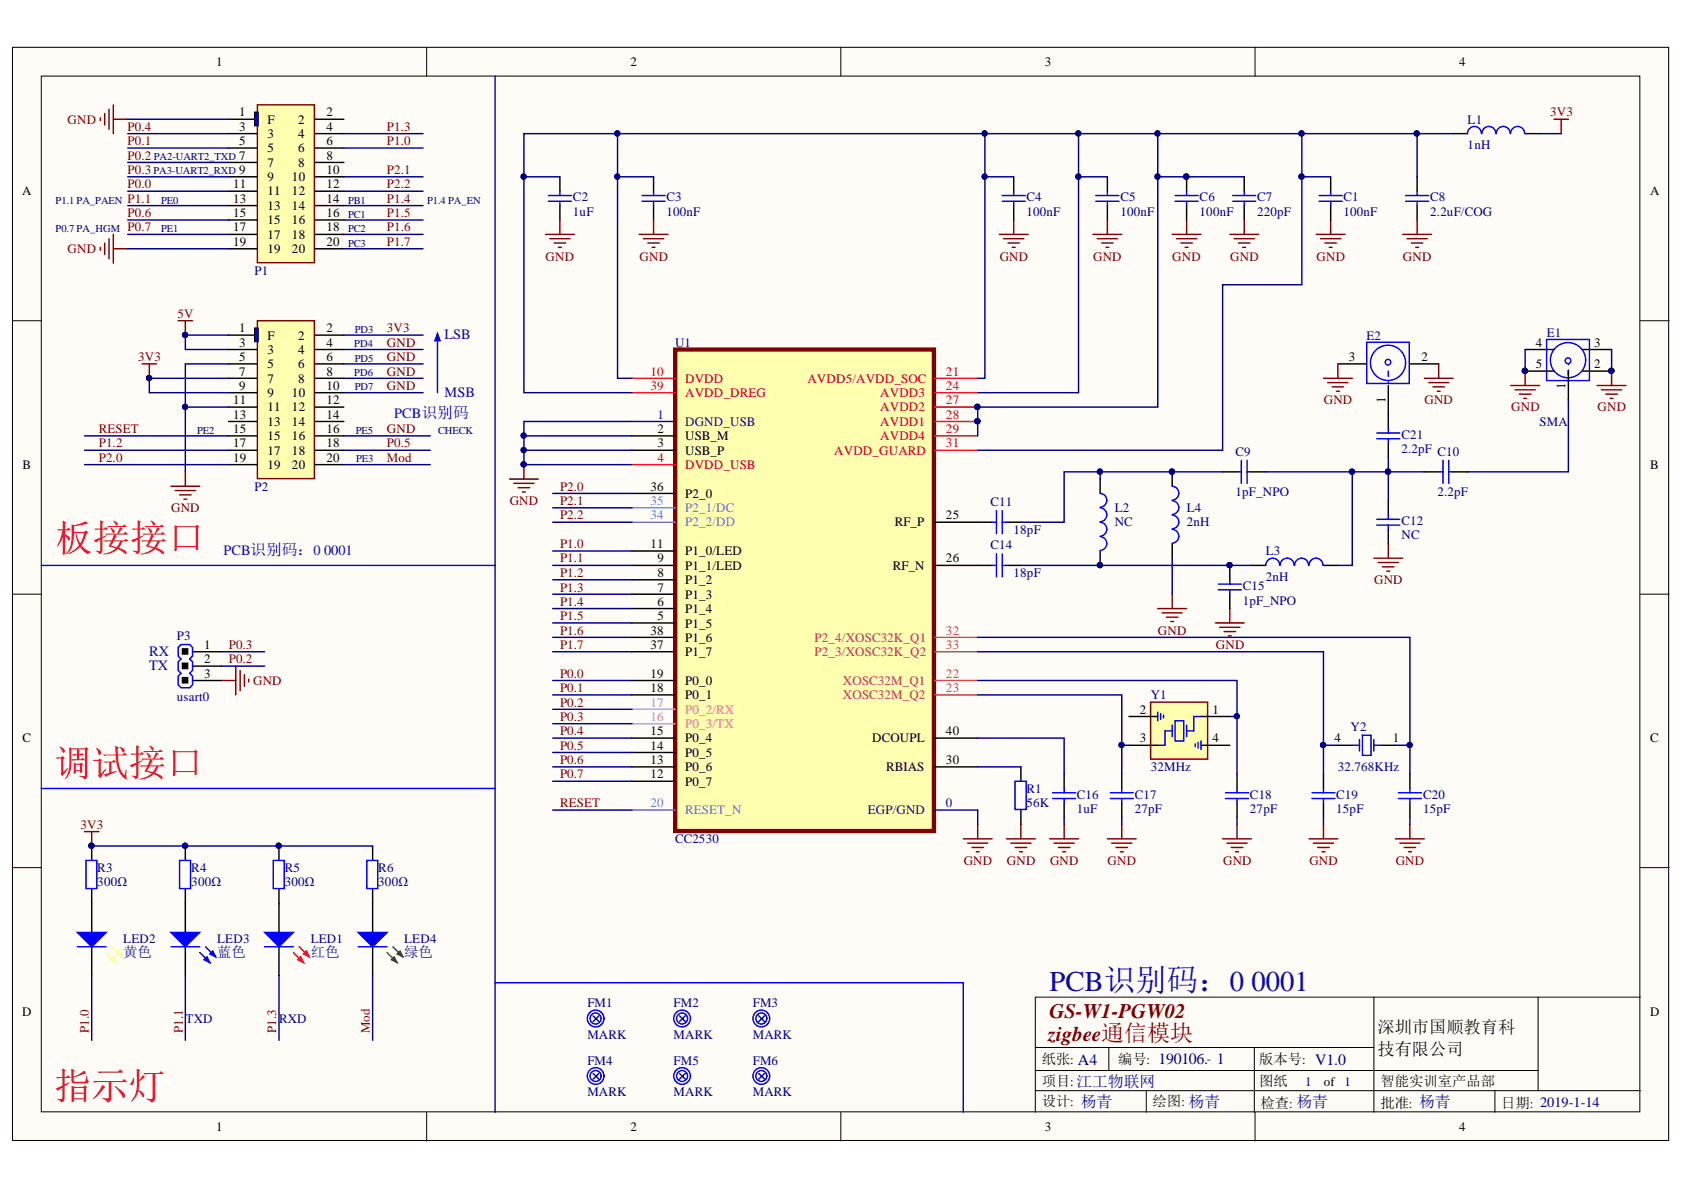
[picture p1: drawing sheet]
<svg xmlns="http://www.w3.org/2000/svg" width="297mm" height="210mm" viewBox="0 0 297 210" stroke-linecap="round" stroke-linejoin="round" font-family="sans-serif">
<defs><g id="words">
<g font-size="6.6" fill="#f00">
<text x="9.8" y="97.2">板接接口</text>
<text x="9.6" y="136.8">调试接口</text>
<text x="9.6" y="193.9">指示灯</text>
</g>
<text font-size="5.1" fill="#0000bf" x="185.1" y="174.8">PCB识别码：0 0001</text>
<g font-size="3.6" fill="#800000">
<text x="185.1" y="179.6">GS-W1-PGW02</text>
<text x="184.9" y="183.7">zigbee通信模块</text>
</g>
<g font-size="3">
<text x="243" y="182.3">深圳市国顺教育科</text>
<text x="243" y="186.1">技有限公司</text>
</g>
<g font-size="2.5" fill="#0000bf">
<text x="78.4" y="59.8">LSB</text>
<text x="78.4" y="70">MSB</text>
<text x="69.5" y="73.8">PCB识别码</text>
<text x="39.4" y="97.9">PCB识别码：0 0001</text>
<text x="26.3" y="118.2">TX</text>
<text x="26.3" y="115.7">RX</text>
</g>
<g font-size="2.5" fill="#000080">
<text x="21.7" y="168.8">黄色</text>
<text x="38.3" y="168.8">蓝色</text>
<text x="54.8" y="168.8">红色</text>
<text x="71.3" y="168.8">绿色</text>
</g>
<g font-size="2.5">
<text x="183.8" y="187.7">纸张: A4</text>
<text x="183.8" y="191.6">项目:江工物联网</text>
<text x="197.2" y="187.7">编号: 190106.- 1</text>
<text x="222.1" y="187.7">版本号: V1.0</text>
<text x="222.1" y="191.6">图纸</text>
<text x="243.5" y="191.6">智能实训室产品部</text>
<text x="183.8" y="195.1">设计: 杨青</text>
<text x="203.3" y="195.1">绘图: 杨青</text>
<text x="222.3" y="195.4">检查: 杨青</text>
<text x="243.5" y="195.4">批准: 杨青</text>
<text x="264.8" y="195.4">日期: 2019-1-14</text>
</g>
<g font-size="2.3">
<text x="38.1" y="11.7">1</text>
<text x="111.2" y="11.7">2</text>
<text x="184.3" y="11.7">3</text>
<text x="257.4" y="11.7">4</text>
<text x="42.2" y="20.5">1</text>
<text x="42.2" y="23.1">3</text>
<text x="47.2" y="21.8">F</text>
<text x="52.6" y="21.8">2</text>
<text x="57.6" y="20.5">2</text>
<text x="57.6" y="23.1">4</text>
<text x="42.2" y="25.6">5</text>
<text x="42.2" y="28.1">7</text>
<text x="47.2" y="24.3">3</text>
<text x="47.2" y="26.9">5</text>
<text x="47.2" y="29.4">7</text>
<text x="52.6" y="24.3">4</text>
<text x="52.6" y="26.9">6</text>
<text x="52.6" y="29.4">8</text>
<text x="57.6" y="25.6">6</text>
<text x="57.6" y="28.1">8</text>
<text x="3.9" y="34.5">A</text>
<text x="41.1" y="33.2">11</text>
<text x="41.1" y="35.7">13</text>
<text x="42.2" y="30.7">9</text>
<text x="47.2" y="31.9">9</text>
<text x="47.2" y="34.5">11</text>
<text x="51.5" y="31.9">10</text>
<text x="51.5" y="34.5">12</text>
<text x="57.6" y="30.7">10</text>
<text x="57.6" y="33.2">12</text>
<text x="57.6" y="35.7">14</text>
<text x="291.1" y="34.5">A</text>
<text x="41.1" y="38.3">15</text>
<text x="41.1" y="40.8">17</text>
<text x="47.2" y="37">13</text>
<text x="47.2" y="39.5">15</text>
<text x="51.5" y="37">14</text>
<text x="51.5" y="39.5">16</text>
<text x="57.6" y="38.3">16</text>
<text x="57.6" y="40.8">18</text>
<text x="41.1" y="43.4">19</text>
<text x="47.2" y="42.1">17</text>
<text x="47.2" y="44.7">19</text>
<text x="51.5" y="42.1">18</text>
<text x="51.5" y="44.7">20</text>
<text x="57.6" y="43.4">20</text>
<text x="42.2" y="58.6">1</text>
<text x="47.2" y="59.9">F</text>
<text x="52.6" y="59.9">2</text>
<text x="57.6" y="58.6">2</text>
<text x="42.2" y="61.2">3</text>
<text x="42.2" y="63.7">5</text>
<text x="47.2" y="62.4">3</text>
<text x="47.2" y="65">5</text>
<text x="52.6" y="62.4">4</text>
<text x="52.6" y="65">6</text>
<text x="57.6" y="61.2">4</text>
<text x="57.6" y="63.7">6</text>
<text x="237.9" y="63.7">3</text>
<text x="250.8" y="63.7">2</text>
<text x="270.9" y="61.2">4</text>
<text x="270.9" y="65">5</text>
<text x="281.2" y="65">2</text>
<text x="281.2" y="61.2">3</text>
<text x="41.1" y="71.3">11</text>
<text x="42.2" y="66.2">7</text>
<text x="42.2" y="68.8">9</text>
<text x="47.2" y="67.5">7</text>
<text x="47.2" y="70">9</text>
<text x="51.5" y="70">10</text>
<text x="52.6" y="67.5">8</text>
<text x="57.6" y="66.2">8</text>
<text x="57.6" y="68.8">10</text>
<text x="57.6" y="71.3">12</text>
<text x="244.4" y="71.1" transform="rotate(-90 244.4 71.1)">1</text>
<text x="276.1" y="68.6" transform="rotate(-90 276.1 68.6)">1</text>
<text x="41.1" y="73.8">13</text>
<text x="41.1" y="76.4">15</text>
<text x="47.2" y="72.6">11</text>
<text x="47.2" y="75.1">13</text>
<text x="47.2" y="77.6">15</text>
<text x="51.5" y="72.6">12</text>
<text x="51.5" y="75.1">14</text>
<text x="51.5" y="77.6">16</text>
<text x="57.6" y="73.8">14</text>
<text x="57.6" y="76.4">16</text>
<text x="115.9" y="76.4">2</text>
<text x="120.9" y="77.6">USB_M</text>
<text x="4" y="82.7">B</text>
<text x="41.1" y="78.9">17</text>
<text x="41.1" y="81.5">19</text>
<text x="47.2" y="80.2">17</text>
<text x="47.2" y="82.7">19</text>
<text x="51.5" y="80.2">18</text>
<text x="51.5" y="82.7">20</text>
<text x="57.6" y="78.9">18</text>
<text x="57.6" y="81.5">20</text>
<text x="115.9" y="78.9">3</text>
<text x="120.9" y="80.2">USB_P</text>
<text x="291.1" y="82.7">B</text>
<text x="114.8" y="86.5">36</text>
<text x="120.9" y="87.8">P2_0</text>
<text x="157.8" y="92.9">RF_P</text>
<text x="166.9" y="91.6">25</text>
<text x="114.8" y="96.7">11</text>
<text x="115.9" y="99.2">9</text>
<text x="115.9" y="101.7">8</text>
<text x="120.9" y="97.9">P1_0/LED</text>
<text x="120.9" y="100.5">P1_1/LED</text>
<text x="157.5" y="100.5">RF_N</text>
<text x="166.9" y="99.2">26</text>
<text x="115.9" y="104.4">7</text>
<text x="115.9" y="106.9">6</text>
<text x="120.9" y="103">P1_2</text>
<text x="120.9" y="105.6">P1_3</text>
<text x="114.8" y="112">38</text>
<text x="115.9" y="109.4">5</text>
<text x="120.9" y="108.2">P1_4</text>
<text x="120.9" y="110.7">P1_5</text>
<text x="120.9" y="113.2">P1_6</text>
<text x="36" y="114.5">1</text>
<text x="36" y="117">2</text>
<text x="36" y="119.6">3</text>
<text x="114.8" y="114.5">37</text>
<text x="114.8" y="119.6">19</text>
<text x="120.9" y="115.8">P1_7</text>
<text x="114.8" y="122.1">18</text>
<text x="120.9" y="120.8">P0_0</text>
<text x="120.9" y="123.4">P0_1</text>
<text x="201" y="125.9">2</text>
<text x="213.9" y="125.9">1</text>
<text x="4" y="131">C</text>
<text x="114.8" y="129.7">15</text>
<text x="120.9" y="131">P0_4</text>
<text x="153.8" y="131">DCOUPL</text>
<text x="166.9" y="129.7">40</text>
<text x="201" y="131">3</text>
<text x="213.9" y="131">4</text>
<text x="235.4" y="131">4</text>
<text x="245.7" y="131">1</text>
<text x="291.1" y="131">C</text>
<text x="114.8" y="132.2">14</text>
<text x="114.8" y="134.8">13</text>
<text x="114.8" y="137.3">12</text>
<text x="120.9" y="133.5">P0_5</text>
<text x="120.9" y="136">P0_6</text>
<text x="156.3" y="136">RBIAS</text>
<text x="166.9" y="134.8">30</text>
<text x="120.9" y="138.6">P0_7</text>
<text x="3.9" y="179.2">D</text>
<text x="291.1" y="179.2">D</text>
<text x="233.5" y="191.6">of 1</text>
<text x="38.1" y="199.5">1</text>
<text x="111.2" y="199.5">2</text>
<text x="184.3" y="199.5">3</text>
<text x="257.4" y="199.5">4</text>
</g>
<g font-size="2.3" fill="#800000">
<text x="11.9" y="21.8">GND</text>
<text x="22.5" y="23.1">P0.4</text>
<text x="68.2" y="23.1">P1.3</text>
<text x="273.4" y="20.5">3V3</text>
<text x="22.5" y="25.6">P0.1</text>
<text x="22.5" y="28.1">P0.2</text>
<text x="68.2" y="25.6">P1.0</text>
<text x="22.5" y="30.7">P0.3</text>
<text x="22.5" y="33.2">P0.0</text>
<text x="22.5" y="35.7">P1.1</text>
<text x="68.2" y="30.7">P2.1</text>
<text x="68.2" y="33.2">P2.2</text>
<text x="68.2" y="35.7">P1.4</text>
<text x="22.5" y="38.3">P0.6</text>
<text x="22.5" y="40.8">P0.7</text>
<text x="68.2" y="38.3">P1.5</text>
<text x="68.2" y="40.8">P1.6</text>
<text x="11.9" y="44.7">GND</text>
<text x="68.2" y="43.4">P1.7</text>
<text x="96.2" y="46">GND</text>
<text x="112.8" y="46">GND</text>
<text x="176.3" y="46">GND</text>
<text x="192.8" y="46">GND</text>
<text x="206.8" y="46">GND</text>
<text x="217" y="46">GND</text>
<text x="232.2" y="46">GND</text>
<text x="247.5" y="46">GND</text>
<text x="31.3" y="56.1">5V</text>
<text x="68.2" y="58.6">3V3</text>
<text x="24.4" y="63.7">3V3</text>
<text x="68.2" y="61.2">GND</text>
<text x="68.2" y="63.7">GND</text>
<text x="68.2" y="66.2">GND</text>
<text x="68.2" y="68.8">GND</text>
<text x="233.5" y="71.3">GND</text>
<text x="251.3" y="71.3">GND</text>
<text x="17.4" y="76.4">RESET</text>
<text x="68.2" y="76.4">GND</text>
<text x="266.6" y="72.6">GND</text>
<text x="281.8" y="72.6">GND</text>
<text x="17.4" y="78.9">P1.2</text>
<text x="17.4" y="81.5">P2.0</text>
<text x="68.2" y="78.9">P0.5</text>
<text x="68.2" y="81.5">Mod</text>
<text x="89.9" y="89.1">GND</text>
<text x="98.8" y="86.5">P2.0</text>
<text x="98.8" y="89.1">P2.1</text>
<text x="30.2" y="90.3">GND</text>
<text x="98.8" y="91.6">P2.2</text>
<text x="98.8" y="96.7">P1.0</text>
<text x="98.8" y="99.2">P1.1</text>
<text x="98.8" y="101.7">P1.2</text>
<text x="98.8" y="104.4">P1.3</text>
<text x="98.8" y="106.9">P1.4</text>
<text x="242.4" y="103">GND</text>
<text x="98.8" y="109.4">P1.5</text>
<text x="98.8" y="112">P1.6</text>
<text x="204.2" y="112">GND</text>
<text x="40.3" y="117">P0.2</text>
<text x="40.3" y="114.5">P0.3</text>
<text x="98.8" y="114.5">P1.7</text>
<text x="98.8" y="119.6">P0.0</text>
<text x="214.5" y="114.5">GND</text>
<text x="44.7" y="120.8">GND</text>
<text x="98.8" y="122.1">P0.1</text>
<text x="98.8" y="124.6">P0.2</text>
<text x="98.8" y="127.2">P0.3</text>
<text x="98.8" y="129.7">P0.4</text>
<text x="98.8" y="132.2">P0.5</text>
<text x="98.8" y="134.8">P0.6</text>
<text x="98.8" y="137.3">P0.7</text>
<text x="98.8" y="142.4">RESET</text>
<text x="14.2" y="146.2">3V3</text>
<text x="170" y="152.5">GND</text>
<text x="177.6" y="152.5">GND</text>
<text x="185.2" y="152.5">GND</text>
<text x="195.4" y="152.5">GND</text>
<text x="215.7" y="152.5">GND</text>
<text x="231" y="152.5">GND</text>
<text x="246.2" y="152.5">GND</text>
<text x="15.6" y="182.3" transform="rotate(-90 15.6 182.3)">P1.0</text>
<text x="32.2" y="182.3" transform="rotate(-90 32.2 182.3)">P1.1</text>
<text x="48.7" y="182.3" transform="rotate(-90 48.7 182.3)">P1.3</text>
<text x="65.2" y="182.3" transform="rotate(-90 65.2 182.3)">Mod</text>
</g>
<g font-size="2.3" fill="#000080">
<text x="258.9" y="21.8">L1</text>
<text x="258.9" y="26.4">1nH</text>
<text x="101.1" y="35.5">C2</text>
<text x="117.6" y="35.5">C3</text>
<text x="181.1" y="35.5">C4</text>
<text x="197.6" y="35.5">C5</text>
<text x="211.6" y="35.5">C6</text>
<text x="221.7" y="35.5">C7</text>
<text x="237" y="35.5">C1</text>
<text x="252.3" y="35.5">C8</text>
<text x="101.1" y="38">1uF</text>
<text x="117.6" y="38">100nF</text>
<text x="181.1" y="38">100nF</text>
<text x="197.6" y="38">100nF</text>
<text x="211.6" y="38">100nF</text>
<text x="221.7" y="38">220pF</text>
<text x="237" y="38">100nF</text>
<text x="252.3" y="38">2.2uF/COG</text>
<text x="44.9" y="48.5">P1</text>
<text x="241" y="59.9">E2</text>
<text x="272.8" y="59.4">E1</text>
<text x="119.1" y="61.2">U1</text>
<text x="247.2" y="77.4">C21</text>
<text x="271.6" y="75.1">SMA</text>
<text x="217.9" y="80.4">C9</text>
<text x="247.2" y="79.9">2.2pF C10</text>
<text x="44.9" y="86.5">P2</text>
<text x="174.7" y="89.3">C11</text>
<text x="217.9" y="87.5">1pF_NPO</text>
<text x="253.5" y="87.5">2.2pF</text>
<text x="178.8" y="94.1">18pF</text>
<text x="196.6" y="90.3">L2</text>
<text x="196.6" y="92.9">NC</text>
<text x="209.3" y="90.3">L4</text>
<text x="209.3" y="92.9">2nH</text>
<text x="247.2" y="92.6">C12</text>
<text x="247.2" y="95.1">NC</text>
<text x="174.7" y="96.9">C14</text>
<text x="178.8" y="101.7">18pF</text>
<text x="223.3" y="97.9">L3</text>
<text x="219.2" y="104.1">C15</text>
<text x="219.2" y="106.6">1pF_NPO</text>
<text x="223.3" y="102.5">2nH</text>
<text x="31.2" y="113">P3</text>
<text x="31.2" y="123.6">usart0</text>
<text x="203" y="123.4">Y1</text>
<text x="238.2" y="128.9">Y2</text>
<text x="203" y="136">32MHz</text>
<text x="236" y="136">32.768KHz</text>
<text x="181.1" y="139.8">R1</text>
<text x="181.1" y="142.4">56K</text>
<text x="189.9" y="140.9">C16</text>
<text x="189.9" y="143.4">1uF</text>
<text x="200.2" y="140.9">C17</text>
<text x="200.2" y="143.4">27pF</text>
<text x="220.5" y="140.9">C18</text>
<text x="220.5" y="143.4">27pF</text>
<text x="235.7" y="140.9">C19</text>
<text x="235.7" y="143.4">15pF</text>
<text x="251" y="140.9">C20</text>
<text x="251" y="143.4">15pF</text>
<text x="119.1" y="148.7">CC2530</text>
<text x="17.2" y="153.8">R3</text>
<text x="33.7" y="153.8">R4</text>
<text x="50.2" y="153.8">R5</text>
<text x="66.7" y="153.8">R6</text>
<text x="17.2" y="156.3">300Ω</text>
<text x="33.7" y="156.3">300Ω</text>
<text x="50.2" y="156.3">300Ω</text>
<text x="66.7" y="156.3">300Ω</text>
<text x="21.7" y="166.3">LED2</text>
<text x="38.3" y="166.3">LED3</text>
<text x="54.8" y="166.3">LED1</text>
<text x="71.3" y="166.3">LED4</text>
<text x="103.6" y="177.7">FM1</text>
<text x="118.8" y="177.7">FM2</text>
<text x="132.8" y="177.7">FM3</text>
<text x="32.7" y="180.5">TXD</text>
<text x="49.2" y="180.5">RXD</text>
<text x="103.6" y="183.3">MARK</text>
<text x="118.8" y="183.3">MARK</text>
<text x="132.8" y="183.3">MARK</text>
<text x="103.6" y="187.8">FM4</text>
<text x="118.8" y="187.8">FM5</text>
<text x="132.8" y="187.8">FM6</text>
<text x="230.2" y="191.6">1</text>
<text x="103.6" y="193.4">MARK</text>
<text x="118.8" y="193.4">MARK</text>
<text x="132.8" y="193.4">MARK</text>
</g>
<g font-size="2.3" fill="#f00">
<text x="114.8" y="66.2">10</text>
<text x="114.8" y="68.8">39</text>
<text x="120.9" y="67.5">DVDD</text>
<text x="120.9" y="70">AVDD_DREG</text>
<text x="142.4" y="67.5">AVDD5/AVDD_SOC</text>
<text x="155.3" y="70">AVDD3</text>
<text x="166.9" y="66.2">21</text>
<text x="166.9" y="68.8">24</text>
<text x="166.9" y="71.3">27</text>
<text x="155.3" y="72.6">AVDD2</text>
<text x="155.3" y="75.1">AVDD1</text>
<text x="155.3" y="77.6">AVDD4</text>
<text x="166.9" y="73.8">28</text>
<text x="166.9" y="76.4">29</text>
<text x="115.9" y="81.5">4</text>
<text x="120.9" y="82.7">DVDD_USB</text>
<text x="147.2" y="80.2">AVDD_GUARD</text>
<text x="166.9" y="78.9">31</text>
</g>
<g font-size="2.3" fill="#11037f">
<text x="115.9" y="73.8">1</text>
<text x="120.9" y="75.1">DGND_USB</text>
<text x="153.1" y="143.6">EGP/GND</text>
<text x="166.9" y="142.4">0</text>
</g>
<g font-size="2.3" fill="#4a86e8">
<text x="114.8" y="89.1">35</text>
<text x="114.8" y="91.6">34</text>
<text x="120.9" y="90.3">P2_1/DC</text>
<text x="120.9" y="92.9">P2_2/DD</text>
<text x="114.8" y="142.4">20</text>
<text x="120.9" y="143.6">RESET_N</text>
</g>
<g font-size="2.3" fill="#c5008e">
<text x="143.7" y="113.2">P2_4/XOSC32K_Q1</text>
<text x="166.9" y="112">32</text>
<text x="143.7" y="115.8">P2_3/XOSC32K_Q2</text>
<text x="166.9" y="114.5">33</text>
<text x="166.9" y="119.6">22</text>
<text x="148.7" y="120.8">XOSC32M_Q1</text>
<text x="148.7" y="123.4">XOSC32M_Q2</text>
<text x="166.9" y="122.1">23</text>
</g>
<g font-size="2.3" fill="#f0f">
<text x="114.8" y="124.6">17</text>
<text x="120.9" y="125.9">P0_2/RX</text>
<text x="114.8" y="127.2">16</text>
<text x="120.9" y="128.4">P0_3/TX</text>
</g>
<g font-size="1.9" fill="#000080">
<text x="27.1" y="28.2">PA2-UART2_TXD</text>
<text x="9.8" y="35.9">P1.1 PA_PAEN</text>
<text x="27.1" y="30.8">PA3-UART2_RXD</text>
<text x="28.4" y="35.9">PE0</text>
<text x="61.4" y="35.9">PB1</text>
<text x="75.4" y="35.9">P1.4 PA_EN</text>
<text x="9.8" y="41">P0.7 PA_HGM</text>
<text x="28.4" y="41">PE1</text>
<text x="61.4" y="38.4">PC1</text>
<text x="61.4" y="41">PC2</text>
<text x="61.4" y="43.5">PC3</text>
<text x="62.6" y="58.7">PD3</text>
<text x="62.5" y="61.3">PD4</text>
<text x="62.6" y="63.8">PD5</text>
<text x="62.5" y="66.3">PD6</text>
<text x="62.6" y="68.9">PD7</text>
<text x="34.8" y="76.5">PE2</text>
<text x="62.8" y="76.5">PE5</text>
<text x="77.3" y="76.5">CHECK</text>
<text x="62.8" y="81.5">PE3</text>
</g>
</g></defs>
<g fill="#fffcf8" stroke="#000" stroke-width=".18">
<path d="M2.2 8.3h292.1v192.9h-292.1z"/>
<path d="M7.3 13.4h281.9v182.7h-281.9z"/>
</g>
<g fill="none" stroke="#000" stroke-width=".18">
<path d="M75.3 8.3v5.1M148.3 8.3v5.1M221.4 8.3v5.1M2.2 56.6h5.1M289.3 56.6h5.1M2.2 104.8h5.1M289.3 104.8h5.1M2.2 153h5.1M289.3 153h5.1M242.3 175.9v20.3M271.3 175.9v16.5M289.3 175.9h-106.7v20.3"/>
<path d="M75.3 196.2v5.1M148.3 196.2v5.1M182.6 184.8h59.7M182.6 192.4h106.7M182.6 188.8h88.7M195.6 184.8v4M202.2 192.4v3.8M221.2 184.8v11.4M221.4 196.2v5.1M263.7 192.4v3.8"/>
</g>
<path d="M119.1 61.7h45.6v84.9h-45.6z" fill="#ffffb0" stroke="#800000" stroke-width=".76"/>
<path d="M111.5 66.7h7.6M111.5 69.3h7.6M164.8 66.7h7.7M164.8 69.3h7.7M164.8 71.8h7.7M164.8 74.3h7.7M164.8 76.9h7.7M164.8 79.4h7.7M111.5 82h7.6" fill="none" stroke="#f00" stroke-width=".25"/>
<g fill="#000080" stroke="#000080" stroke-width=".18">
<circle cx="172.4" cy="71.8" r=".47"/>
<circle cx="172.4" cy="74.3" r=".46"/>
<circle cx="92.4" cy="81.9" r=".46"/>
<circle cx="194" cy="99.7" r=".46"/>
<circle cx="284.2" cy="65.4" r=".46"/>
<circle cx="269" cy="65.4" r=".46"/>
</g>
<g fill="none" stroke="#000" stroke-width=".25">
<path d="M98.8 31.2v2.5M98.8 36.3v2.5M115.3 31.2v2.5M115.3 36.3v2.5M219.5 31.2v2.5M219.5 36.3v2.5M250 31.2v2.5M250 36.3v2.5M256.3 23.6h2.6M269 23.6h2.6M111.5 76.9h7.6M111.5 79.4h7.6"/>
<path d="M269 65.5h5.1M269 61.7h5.1M276.6 65.5v5M279.2 65.5h5.1M279.2 61.7h5.1M111.5 99.7h7.6M111.5 87h7.6M111.5 97.2h7.6M164.8 92.1h10.2M164.8 99.7h7.7M177.5 92.1h2.6M194.1 84.5v2.5"/>
<path d="M194.1 97.2v2.5M215.7 83.2h2.5M220.7 83.2h2.6M244.9 88.3v2.5M244.9 93.4v2.5M111.5 102.3h7.6M111.5 104.8h7.6M111.5 107.3h7.6M111.5 109.9h7.6M111.5 112.4h7.6M111.5 115h7.6M111.5 130.2h7.6"/>
<path d="M111.5 135.3h7.6M111.5 120h7.6M111.5 122.6h7.6M111.5 132.7h7.6M111.5 137.8h7.6M164.8 130.2h7.7M164.8 135.3h7.7M236 131.5h2.5M243.6 131.5h2.5"/>
</g>
<path d="M164.8 112.4h7.7M164.8 115h7.7M164.8 120h7.7M164.8 122.6h7.7" fill="none" stroke="#c5008e" stroke-width=".25"/>
<path d="M111.5 74.3h7.6M164.8 142.9h7.7" fill="none" stroke="#11037f" stroke-width=".25"/>
<path d="M111.5 89.6h7.6M111.5 92.1h7.6M111.5 142.9h7.6" fill="none" stroke="#4a86e8" stroke-width=".25"/>
<path d="M111.5 125.1h7.6M111.5 127.7h7.6" fill="none" stroke="#f0f" stroke-width=".25"/>
<g fill="none" stroke="#00f" stroke-width=".25">
<path d="M96.7 35.5h4.1M96.7 34.5h4.1M98.8 33.7v.8M98.8 35.5v.8M113.2 35.5h4.1M113.2 34.5h4.1M115.3 33.7v.8M115.3 35.5v.8M217.4 35.5h4.1M217.4 34.5h4.1M219.5 33.7v.8M219.5 35.5v.8"/>
<path d="M247.9 35.5h4.1M247.9 34.5h4.1M250 33.7v.8M250 35.5v.8M261.3 23.6a1.22 1.22 0 0 0-1.2-1.3 1.22 1.22 0 0 0-1.2 1.3M263.8 23.6a1.22 1.22 0 0 0-1.2-1.3 1.22 1.22 0 0 0-1.2 1.3M266.4 23.6a1.22 1.22 0 0 0-1.2-1.3 1.22 1.22 0 0 0-1.3 1.3M268.9 23.6a1.23 1.23 0 0 0-1.2-1.3 1.23 1.23 0 0 0-1.2 1.3M272.8 59.9h7.6v7.2h-7.6zM276.1 63.6a.5 .5 0 0 1 .7-.4 .5 .5 0 0 1 0 .9 .5 .5 0 0 1-.7-.4M175 92.1h.8M175.8 90.1v4"/>
<path d="M176.8 90.1v4M176.8 92.1h.7M194.1 87a1.22 1.22 0 0 1 1.1 1.3 1.22 1.22 0 0 1-1.1 1.2M194.1 89.6a1.23 1.23 0 0 1 1.1 1.2 1.23 1.23 0 0 1-1.1 1.2M194.1 92.1a1.23 1.23 0 0 1 1.1 1.2 1.23 1.23 0 0 1-1.1 1.3M194.1 94.7a1.22 1.22 0 0 1 1.1 1.2 1.22 1.22 0 0 1-1.1 1.2M218.2 83.2h.8M219 81.2v4.1M220 81.2v4.1M220 83.2h.7M242.8 92.6h4.1M242.8 91.6h4.1"/>
<path d="M244.9 90.8v.8M244.9 92.6v.8M238.5 131.5h1.3M239.8 130.4v2.1M240.3 129.7h1.5v3.5h-1.5zM242.3 130.4v2.1M242.3 131.5h1.3"/>
<circle cx="276.6" cy="63.5" r="3.1"/>
</g>
<g fill="none" stroke="#800000" stroke-width=".25">
<path d="M98.8 38.8v2.5M115.3 38.8v2.5M178.8 38.8v2.5M195.3 38.8v2.5M209.3 38.8v2.5M219.5 38.8v2.5M234.7 38.8v2.5M250 38.8v2.5M274.1 21h2.5M275.4 21v2.6M96.2 41.3h5.1M97 42.1h3.5"/>
<path d="M97.7 42.9h2.1M98.5 43.6h.5M112.7 41.3h5.1M113.5 42.1h3.6M114.3 42.9h2M115 43.6h.5M176.3 41.3h5.1M177 42.1h3.6M177.8 42.9h2M178.6 43.6h.5M192.8 41.3h5.1M193.5 42.1h3.6"/>
<path d="M194.3 42.9h2M195.1 43.6h.5M206.8 41.3h5M207.5 42.1h3.6M208.3 42.9h2M209 43.6h.6M216.9 41.3h5.1M217.7 42.1h3.5M218.5 42.9h2M219.2 43.6h.5M232.2 41.3h5.1M232.9 42.1h3.6"/>
<path d="M233.7 42.9h2M234.5 43.6h.5M247.4 41.3h5.1M248.2 42.1h3.5M248.9 42.9h2.1M249.7 43.6h.5M266.5 68h5.1M267.2 68.8h3.6M268 69.5h2M268.8 70.3h.5M269 65.5v2.5M281.7 68h5.1"/>
<path d="M282.5 68.8h3.5M283.3 69.5h2M284 70.3h.5M284.3 65.5v2.5M89.9 84.5h5.1M90.6 85.3h3.6M91.4 86h2M92.2 86.8h.5M92.4 82v2.5M242.3 98.5h5.1M243.1 99.2h3.6M243.9 100h2"/>
<path d="M244.9 95.9v2.6M214.4 109.9h5.1M215.1 110.6h3.6M215.9 111.4h2M216.7 112.2h.5M216.9 107.3v2.6M244.6 100.7h.5"/>
</g>
<path d="M276.6 66.2v-2" fill="none" stroke="#00f" stroke-width=".25" stroke-dasharray=".9 .9"/>
<path d="M203 123.8h10v10.1h-10z" fill="#ffffb0" stroke="#800000" stroke-width=".25"/>
<g fill="none" stroke="#000" stroke-width=".25">
<path d="M34 115h5M34 117.5h5M34 120h5M180.1 135.3v2.5M187.7 136.5v2.6M197.9 136.5v2.6M199.1 126.4h5.1M199.1 131.5h5.1M211.8 126.4h5.1M211.8 131.5h5.1M233.4 136.5v2.6M49.2 159.4v5.1"/>
<path d="M180.1 142.9v2.5M187.7 141.6v2.6M197.9 141.6v2.6M233.4 141.6v2.6M49.2 167v5.1"/>
</g>
<g fill="none" stroke="#00f" stroke-width=".25">
<path d="M31.4 114.2l.5-.5h1.6l.5 .5v1.5l-.5 .5 .5 .5v1.6l-.5 .5 .5 .5v1.5l-.5 .5h-1.6l-.5-.5v-1.5l.5-.5-.5-.5v-1.6l.5-.5-.5-.5zM179 137.8h2v5h-2zM185.7 139.8h4M187.7 139.1v.7M195.8 139.8h4.1M197.9 139.1v.7M204.2 125.6v1.5M204.7 125.9v1M205.2 126.1v.5M206.8 127.9v2M206.8 128.9h-1.3v2.6h-1.3M207.3 127.1h1.5v3.6h-1.5z"/>
<path d="M209.3 127.9v2M210.8 131.2v.5M211.3 131v1M211.8 126.4h-1.2v2.5h-1.3M211.8 130.7v1.5M231.4 139.8h4.1M233.4 139.1v.7M185.7 140.9h4M187.7 140.9v.7M195.8 140.9h4.1M197.9 140.9v.7M231.4 140.9h4.1"/>
<path d="M233.4 140.9v.7"/>
</g>
<g fill="none" stroke="#800000" stroke-width=".25">
<path d="M19.2 19.3v3.5M20 18.5v5.1M17.7 20.8v.5M18.5 20v2.1M20 21h2.5M17.7 43.6v.5M18.5 42.9v2M19.2 42.1v3.6M20 41.3v5.1M20 43.9h2.5M25.1 64.2h2.5M26.3 64.2v2.5"/>
<path d="M169.9 148h5.1M170.7 148.7h3.5M171.4 149.5h2.1M172.2 150.2h.5M172.5 145.4v2.6M177.5 148h5.1M178.3 148.7h3.6M179.1 149.5h2M179.8 150.2h.5M180.1 145.4v2.6M185.2 148h5M185.9 148.7h3.6"/>
<path d="M186.7 149.5h2M187.4 150.2h.6M187.7 145.4v2.6M195.3 148h5.1M196.1 148.7h3.5M196.9 149.5h2M197.6 150.2h.5M197.9 145.4v2.6M215.7 148h5M216.4 148.7h3.6M217.2 149.5h2M217.9 150.2h.6"/>
<path d="M218.2 145.4v2.6M230.9 148h5.1M231.7 148.7h3.5M232.4 149.5h2.1M233.2 150.2h.5M233.4 145.4v2.6M246.1 148h5.1M246.9 148.7h3.6M247.7 149.5h2M248.4 150.2h.5M248.7 145.4v2.6"/>
</g>
<circle cx="26.3" cy="66.7" r=".46" fill="#000080" stroke="#000080" stroke-width=".18"/>
<path d="M32.2 114.5h.9v.9h-.9zM32.2 117h.9v.9h-.9zM32.2 119.5h.9v.9h-.9z" fill="#000" stroke="#000" stroke-width=".25"/>
<path d="M46.7 164.5h5.1l-2.6 2.5z" fill="#00f"/>
<path d="M46.7 164.5h5.1l-2.6 2.5z" fill="none" stroke="#00f" stroke-width=".25"/>
<path d="M51.8 168l1.7 1.8M52.8 167l1.7 1.8" fill="none" stroke="#f00" stroke-width=".25"/>
<path d="M52.5 169.3l.5-.5 .5 1z" fill="#f00"/>
<path d="M52.5 169.3l.5-.5 .5 1z" fill="none" stroke="#f00" stroke-width=".25"/>
<path d="M53.5 168.3l.5-.5 .5 1z" fill="#f00"/>
<path d="M53.5 168.3l.5-.5 .5 1z" fill="none" stroke="#f00" stroke-width=".25"/>
<path d="M46.7 167h5.1" fill="none" stroke="#00f" stroke-width=".25"/>
<path d="M16.2 159.4v5.1M16.2 167v5.1" fill="none" stroke="#000" stroke-width=".25"/>
<path d="M13.6 164.5h5.1l-2.5 2.5z" fill="#00f"/>
<path d="M13.6 164.5h5.1l-2.5 2.5z" fill="none" stroke="#00f" stroke-width=".25"/>
<path d="M18.7 168l1.8 1.8M19.7 167l1.8 1.8" fill="none" stroke="#ff0" stroke-width=".25"/>
<path d="M19.5 169.3l.5-.5 .5 1z" fill="#ff0"/>
<path d="M19.5 169.3l.5-.5 .5 1z" fill="none" stroke="#ff0" stroke-width=".25"/>
<path d="M20.5 168.3l.5-.5 .5 1z" fill="#ff0"/>
<path d="M20.5 168.3l.5-.5 .5 1z" fill="none" stroke="#ff0" stroke-width=".25"/>
<path d="M15.2 151.8h1.9v4.9h-1.9zM13.6 167h5.1" fill="none" stroke="#00f" stroke-width=".25"/>
<path d="M16.2 149.2v2.6M16.2 156.8v2.6M32.7 159.4v5.1M32.7 167v5.1" fill="none" stroke="#000" stroke-width=".25"/>
<circle cx="16.1" cy="149.2" r=".46" fill="#000080" stroke="#000080" stroke-width=".18"/>
<path d="M30.2 164.5h5l-2.5 2.5z" fill="#00f"/>
<path d="M30.2 164.5h5l-2.5 2.5zM35.2 168l1.8 1.8M36.3 167l1.7 1.8" fill="none" stroke="#00f" stroke-width=".25"/>
<path d="M36 169.3l.5-.5 .5 1z" fill="#00f"/>
<path d="M36 169.3l.5-.5 .5 1z" fill="none" stroke="#00f" stroke-width=".25"/>
<path d="M37 168.3l.5-.5 .5 1z" fill="#00f"/>
<path d="M30.2 167h5M37 168.3l.5-.5 .5 1z" fill="none" stroke="#00f" stroke-width=".25"/>
<path d="M14.9 146.7h2.5M16.2 146.7v2.5" fill="none" stroke="#800000" stroke-width=".25"/>
<circle cx="16.1" cy="149.2" r=".46" fill="#000080" stroke="#000080" stroke-width=".18"/>
<path d="M65.7 159.4v5.1M65.7 167v5.1" fill="none" stroke="#000" stroke-width=".25"/>
<path d="M63.2 164.5h5.1l-2.6 2.5z" fill="#00f"/>
<path d="M63.2 164.5h5.1l-2.6 2.5z" fill="none" stroke="#00f" stroke-width=".25"/>
<path d="M68.3 168l1.7 1.8M69.3 167l1.8 1.8" fill="none" stroke="#00bf00" stroke-width=".25"/>
<path d="M69 169.3l.5-.5 .5 1z" fill="#00bf00"/>
<path d="M69 169.3l.5-.5 .5 1z" fill="none" stroke="#00bf00" stroke-width=".25"/>
<path d="M70 168.3l.6-.5 .5 1z" fill="#00bf00"/>
<path d="M70 168.3l.6-.5 .5 1z" fill="none" stroke="#00bf00" stroke-width=".25"/>
<g fill="none" stroke="#00f" stroke-width=".25">
<path d="M77.2 59.1v10.2M206.8 93.4a1.22 1.22 0 0 1 1.1 1.2 1.22 1.22 0 0 1-1.1 1.2M206.8 90.8a1.22 1.22 0 0 1 1.1 1.3 1.22 1.22 0 0 1-1.1 1.2M206.8 88.3a1.22 1.22 0 0 1 1.1 1.2 1.22 1.22 0 0 1-1.1 1.2M206.8 85.8a1.23 1.23 0 0 1 1.1 1.2 1.23 1.23 0 0 1-1.1 1.2M63.2 167h5.1M104.6 179.2l1 1M105.6 179.2l-1 1"/>
<circle cx="105.1" cy="179.7" r=".98"/>
<circle cx="105.1" cy="179.7" r="1.48"/>
</g>
<path d="M206.8 83.2v2.6M206.8 95.9v2.6M105.1 179.7h.1" fill="none" stroke="#000" stroke-width=".25"/>
<circle cx="206.7" cy="83.2" r=".46" fill="#000080" stroke="#000080" stroke-width=".18"/>
<path d="M204.2 107.3h5.1M205 108.1h3.5M205.7 108.9h2.1M206.5 109.6h.5M206.8 104.8v2.5" fill="none" stroke="#800000" stroke-width=".25"/>
<path d="M77.2 58.7l.5 1.4h-1z" fill="#00f"/>
<path d="M77.2 58.7l.5 1.4h-1z" fill="none" stroke="#00f" stroke-width=".18"/>
<path d="M41.6 117.5v5.1M42.3 118.3v3.5M43.1 119v2.1M43.9 119.8v.5M39 120h2.6" fill="none" stroke="#800000" stroke-width=".25"/>
<path d="M87.3 13.4v182.8M7.3 99.7h80M7.3 139.1h80M87.3 173.3h82.6v22.9" fill="none" stroke="#00f" stroke-width=".25"/>
<path d="M45.4 18.5h10.1v27.8h-10.1z" fill="#ffffb0" stroke="#800000" stroke-width=".25"/>
<g fill="none" stroke="#000" stroke-width=".25">
<path d="M40.3 21h5.1M40.3 23.6h5.1M40.3 26.1h5.1M40.3 28.7h5.1M40.3 31.2h5.1M40.3 33.7h5.1M40.3 36.3h5.1M40.3 38.8h5.1M55.6 21h5M55.6 23.6h5M55.6 26.1h5M55.6 28.7h5"/>
<path d="M55.6 31.2h5M55.6 33.7h5M55.6 36.3h5M55.6 38.8h5M40.3 41.3h5.1M40.3 43.9h5.1M55.6 41.3h5M55.6 43.9h5"/>
</g>
<path d="M44.9 19.8h.7v2.4h-.7z" fill="#00f" stroke="#000" stroke-width=".18"/>
<path d="M45.4 56.6h10.1v27.8h-10.1z" fill="#ffffb0" stroke="#800000" stroke-width=".25"/>
<g fill="none" stroke="#000" stroke-width=".25">
<path d="M40.3 59.1h5.1M55.6 59.1h5M40.3 61.7h5.1M40.3 64.2h5.1M40.3 66.7h5.1M40.3 69.3h5.1M40.3 71.8h5.1M40.3 74.3h5.1M40.3 76.9h5.1M40.3 79.4h5.1M55.6 61.7h5M55.6 64.2h5"/>
<path d="M55.6 66.7h5M55.6 69.3h5M55.6 71.8h5M55.6 74.3h5M55.6 76.9h5M55.6 79.4h5M40.3 82h5.1M55.6 82h5"/>
</g>
<path d="M44.9 57.8h.7v2.5h-.7z" fill="#00f" stroke="#000" stroke-width=".18"/>
<g fill="none" stroke="#800000" stroke-width=".25">
<path d="M31.4 56.6h2.6M32.7 56.6v2.5M233.4 66.7h5.1M234.2 67.5h3.6M235 68.3h2M235.7 69h.5M236 64.2v2.5M251.2 66.7h5.1M252 67.5h3.6M252.8 68.3h2M253.5 69h.5M253.8 64.2v2.5"/>
<path d="M30.2 85.8h5M30.9 86.5h3.6M31.7 87.3h2M32.4 88.1h.5M32.7 83.2v2.6"/>
</g>
<g fill="#000080" stroke="#000080" stroke-width=".18">
<circle cx="32.6" cy="59.1" r=".46"/>
<circle cx="216.9" cy="99.7" r=".46"/>
<circle cx="32.6" cy="149.2" r=".46"/>
<circle cx="49.2" cy="149.2" r=".46"/>
<circle cx="209.2" cy="31.2" r=".47"/>
<circle cx="173.7" cy="23.5" r=".46"/>
<circle cx="173.7" cy="31.2" r=".46"/>
<circle cx="190.2" cy="23.5" r=".46"/>
<circle cx="190.2" cy="31.2" r=".46"/>
<circle cx="92.4" cy="31.2" r=".46"/>
<circle cx="108.9" cy="31.2" r=".46"/>
<circle cx="108.9" cy="23.5" r=".46"/>
<circle cx="92.4" cy="79.4" r=".46"/>
<circle cx="92.4" cy="76.8" r=".46"/>
<circle cx="204.2" cy="31.2" r=".46"/>
<circle cx="229.6" cy="31.2" r=".47"/>
<circle cx="229.6" cy="23.5" r=".47"/>
<circle cx="249.9" cy="23.5" r=".47"/>
<circle cx="194" cy="99.7" r=".46"/>
<circle cx="238.5" cy="83.2" r=".46"/>
<circle cx="244.8" cy="83.2" r=".46"/>
<circle cx="269" cy="65.4" r=".46"/>
<circle cx="284.2" cy="65.4" r=".46"/>
<circle cx="16.1" cy="149.2" r=".46"/>
<circle cx="194" cy="83.2" r=".46"/>
<circle cx="206.7" cy="83.2" r=".46"/>
<circle cx="92.4" cy="81.9" r=".46"/>
<circle cx="197.8" cy="131.4" r=".46"/>
<circle cx="233.4" cy="131.4" r=".46"/>
<circle cx="248.6" cy="131.4" r=".46"/>
<circle cx="26.3" cy="66.7" r=".46"/>
<circle cx="172.4" cy="74.3" r=".46"/>
<circle cx="172.4" cy="71.8" r=".47"/>
<circle cx="204.2" cy="23.5" r=".46"/>
<circle cx="32.6" cy="71.8" r=".46"/>
<circle cx="218.1" cy="126.3" r=".46"/>
</g>
<g fill="none" stroke="#000" stroke-width=".25">
<path d="M178.8 31.2v2.5M178.8 36.3v2.5M195.3 31.2v2.5M195.3 36.3v2.5M209.3 31.2v2.5M209.3 36.3v2.5M234.7 31.2v2.5M234.7 36.3v2.5M236 64.2h5.1M244.9 68v7.6M244.9 78.2v2.5M248.7 64.2h5.1"/>
<path d="M172.5 99.7h2.5M177.5 99.7h2.6M216.9 99.7v2.6M220.7 99.7h2.6M233.4 99.7h2.6M251.2 83.2h2.6M256.3 83.2h2.6M216.9 104.8v2.5M218.2 136.5v2.6M248.7 136.5v2.6M32.7 149.2v2.6M32.7 156.8v2.6"/>
<path d="M49.2 149.2v2.6M49.2 156.8v2.6M65.7 149.2v2.6M65.7 156.8v2.6M218.2 141.6v2.6M248.7 141.6v2.6M120.4 179.7h.1M134.3 179.7h.1M105.1 189.8h.1M120.4 189.8h.1M134.3 189.8h.1"/>
</g>
<g fill="none" stroke="#00f" stroke-width=".25">
<path d="M176.8 35.5h4M176.8 34.5h4M178.8 33.7v.8M178.8 35.5v.8M193.3 35.5h4.1M193.3 34.5h4.1M195.3 33.7v.8M195.3 35.5v.8M207.3 35.5h4M207.3 34.5h4M209.3 33.7v.8M209.3 35.5v.8"/>
<path d="M232.7 35.5h4M232.7 34.5h4M234.7 33.7v.8M234.7 35.5v.8M241.1 60.4h7.5v7.2h-7.5zM242.8 76.4h4.1M242.8 77.4h4.1M244.9 75.6v.8M244.9 77.4v.8M245.3 63.9a.48 .48 0 0 0-.7-.5 .48 .48 0 0 0-.1 .9 .48 .48 0 0 0 .8-.3M175 99.7h.8M175.8 97.7v4.1"/>
<path d="M176.8 97.7v4.1M176.8 99.7h.7M225.7 99.7a1.22 1.22 0 0 0-1.2-1.2 1.22 1.22 0 0 0-1.2 1.2M228.3 99.7a1.23 1.23 0 0 0-1.3-1.2 1.23 1.23 0 0 0-1.2 1.2M230.8 99.7a1.22 1.22 0 0 0-1.2-1.2 1.22 1.22 0 0 0-1.2 1.2M233.3 99.7a1.22 1.22 0 0 0-1.2-1.2 1.22 1.22 0 0 0-1.2 1.2M253.8 83.2h.7M254.5 81.2v4.1M255.6 81.2v4.1M255.6 83.2h.7M214.9 103h4.1M214.9 104h4.1"/>
<path d="M216.9 102.3v.7M216.9 104v.8M216.2 139.8h4M218.2 139.1v.7M246.7 139.8h4M248.7 139.1v.7M31.7 151.8h1.9v4.9h-1.9zM48.2 151.8h1.9v4.9h-1.9zM64.7 151.8h1.9v4.9h-1.9zM216.2 140.9h4M218.2 140.9v.7M246.7 140.9h4"/>
<path d="M248.7 140.9v.7M119.9 179.2l1 1M120.9 179.2l-1 1M133.8 179.2l1 1M134.8 179.2l-1 1M104.6 189.3l1 1.1M105.6 189.3l-1 1.1M119.9 189.3l1 1.1M120.9 189.3l-1 1.1M133.8 189.3l1 1.1M134.8 189.3l-1 1.1"/>
<circle cx="244.8" cy="64" r="3.1"/>
<circle cx="120.3" cy="179.7" r="1.48"/>
<circle cx="120.3" cy="179.7" r=".97"/>
<circle cx="134.3" cy="179.7" r="1.48"/>
<circle cx="134.3" cy="179.7" r=".97"/>
<circle cx="105.1" cy="189.8" r=".97"/>
<circle cx="105.1" cy="189.8" r="1.47"/>
<circle cx="120.3" cy="189.8" r=".97"/>
<circle cx="120.3" cy="189.8" r="1.47"/>
<circle cx="134.3" cy="189.8" r=".97"/>
<circle cx="134.3" cy="189.8" r="1.47"/>
</g>
<path d="M244.9 65.5v2" fill="none" stroke="#00f" stroke-width=".25" stroke-dasharray=".9 .9"/>
<g fill="none" stroke="#000080" stroke-width=".25">
<path d="M22.5 31.2h17.8M22.5 23.6h17.8M22.5 21h17.8M22.5 26.1h17.8M22.5 33.7h17.8M22.5 36.3h17.8M22.5 38.8h17.8M22.5 28.7h17.8M60.6 31.2h14M60.6 23.6h14M60.6 26.1h14M60.6 33.7h14"/>
<path d="M60.6 36.3h14M60.6 38.8h14M92.4 31.2h6.4M108.9 23.6v43.1h2.6M108.9 31.2h6.4M173.7 23.6v43.1h-1.2M173.7 31.2h5.1M190.2 23.6v45.7h-17.7M190.2 31.2h5.1M204.2 31.2h15.3M204.2 23.6v48.2h-31.7v5.1M229.6 23.6v26.6h-13.9v29.2h-43.2"/>
<path d="M229.6 31.2h5.1M250 23.6v7.6M256.3 23.6h-163.9v45.7h19.1M271.6 23.6h3.8M22.5 43.9h17.8M22.5 41.3h17.8M40.3 59.1h-7.6v2.6h7.6M60.6 43.9h14M60.6 41.3h14M60.6 59.1h14M14.9 79.4h25.4M14.9 76.9h25.4"/>
<path d="M32.7 71.8v11.4M40.3 66.7h-14v2.6h14M40.3 64.2h-7.6v7.6h7.6M60.6 79.4h15.3M60.6 76.9h15.3M60.6 61.7h14M60.6 64.2h14M60.6 66.7h14M60.6 69.3h14M92.4 79.4h19.1M92.4 76.9h19.1M111.5 74.3h-19.1v7.7h19.1"/>
<path d="M269 61.7v3.8M276.6 70.5v12.7h-17.7M284.3 61.7v3.8M14.9 82h25.4M60.6 82h15.3M97.5 87h14M97.5 89.6h14M97.5 92.1h14M97.5 97.2h14M97.5 99.7h14M180.1 99.7h40.6M194.1 83.2v1.3"/>
<path d="M206.8 98.5v6.3M215.7 83.2h-28v8.9h-7.6M223.3 83.2h27.9M238.5 83.2v16.5h-2.5M244.9 80.7v7.6M39 115h7.7M39 117.5h7.7M97.5 102.3h14M97.5 104.8h14M97.5 107.3h14M97.5 109.9h14M97.5 112.4h14"/>
<path d="M97.5 115h14M172.5 115h60.9v21.5M172.5 112.4h76.2v24.1M97.5 120h14M97.5 122.6h14M97.5 125.1h14M97.5 127.7h14M97.5 130.2h14M97.5 132.7h14M97.5 135.3h14M97.5 137.8h14M172.5 130.2h15.2v6.3"/>
<path d="M172.5 122.6h25.4v13.9M172.5 120h45.7v16.5M172.5 135.3h7.6M197.9 131.5h1.2M216.9 126.4h1.3M233.4 131.5h2.6M246.1 131.5h2.6M16.2 149.2h49.5M97.5 142.9h14M172.5 142.9v2.5M187.7 144.2v1.2M197.9 144.2v1.2"/>
<path d="M218.2 144.2v1.2M233.4 144.2v1.2M248.7 144.2v1.2M16.2 172.1v11.4M32.7 172.1v11.4M49.2 172.1v11.4M65.7 172.1v11.4"/>
</g>
<use href="#words"/>
</svg>
